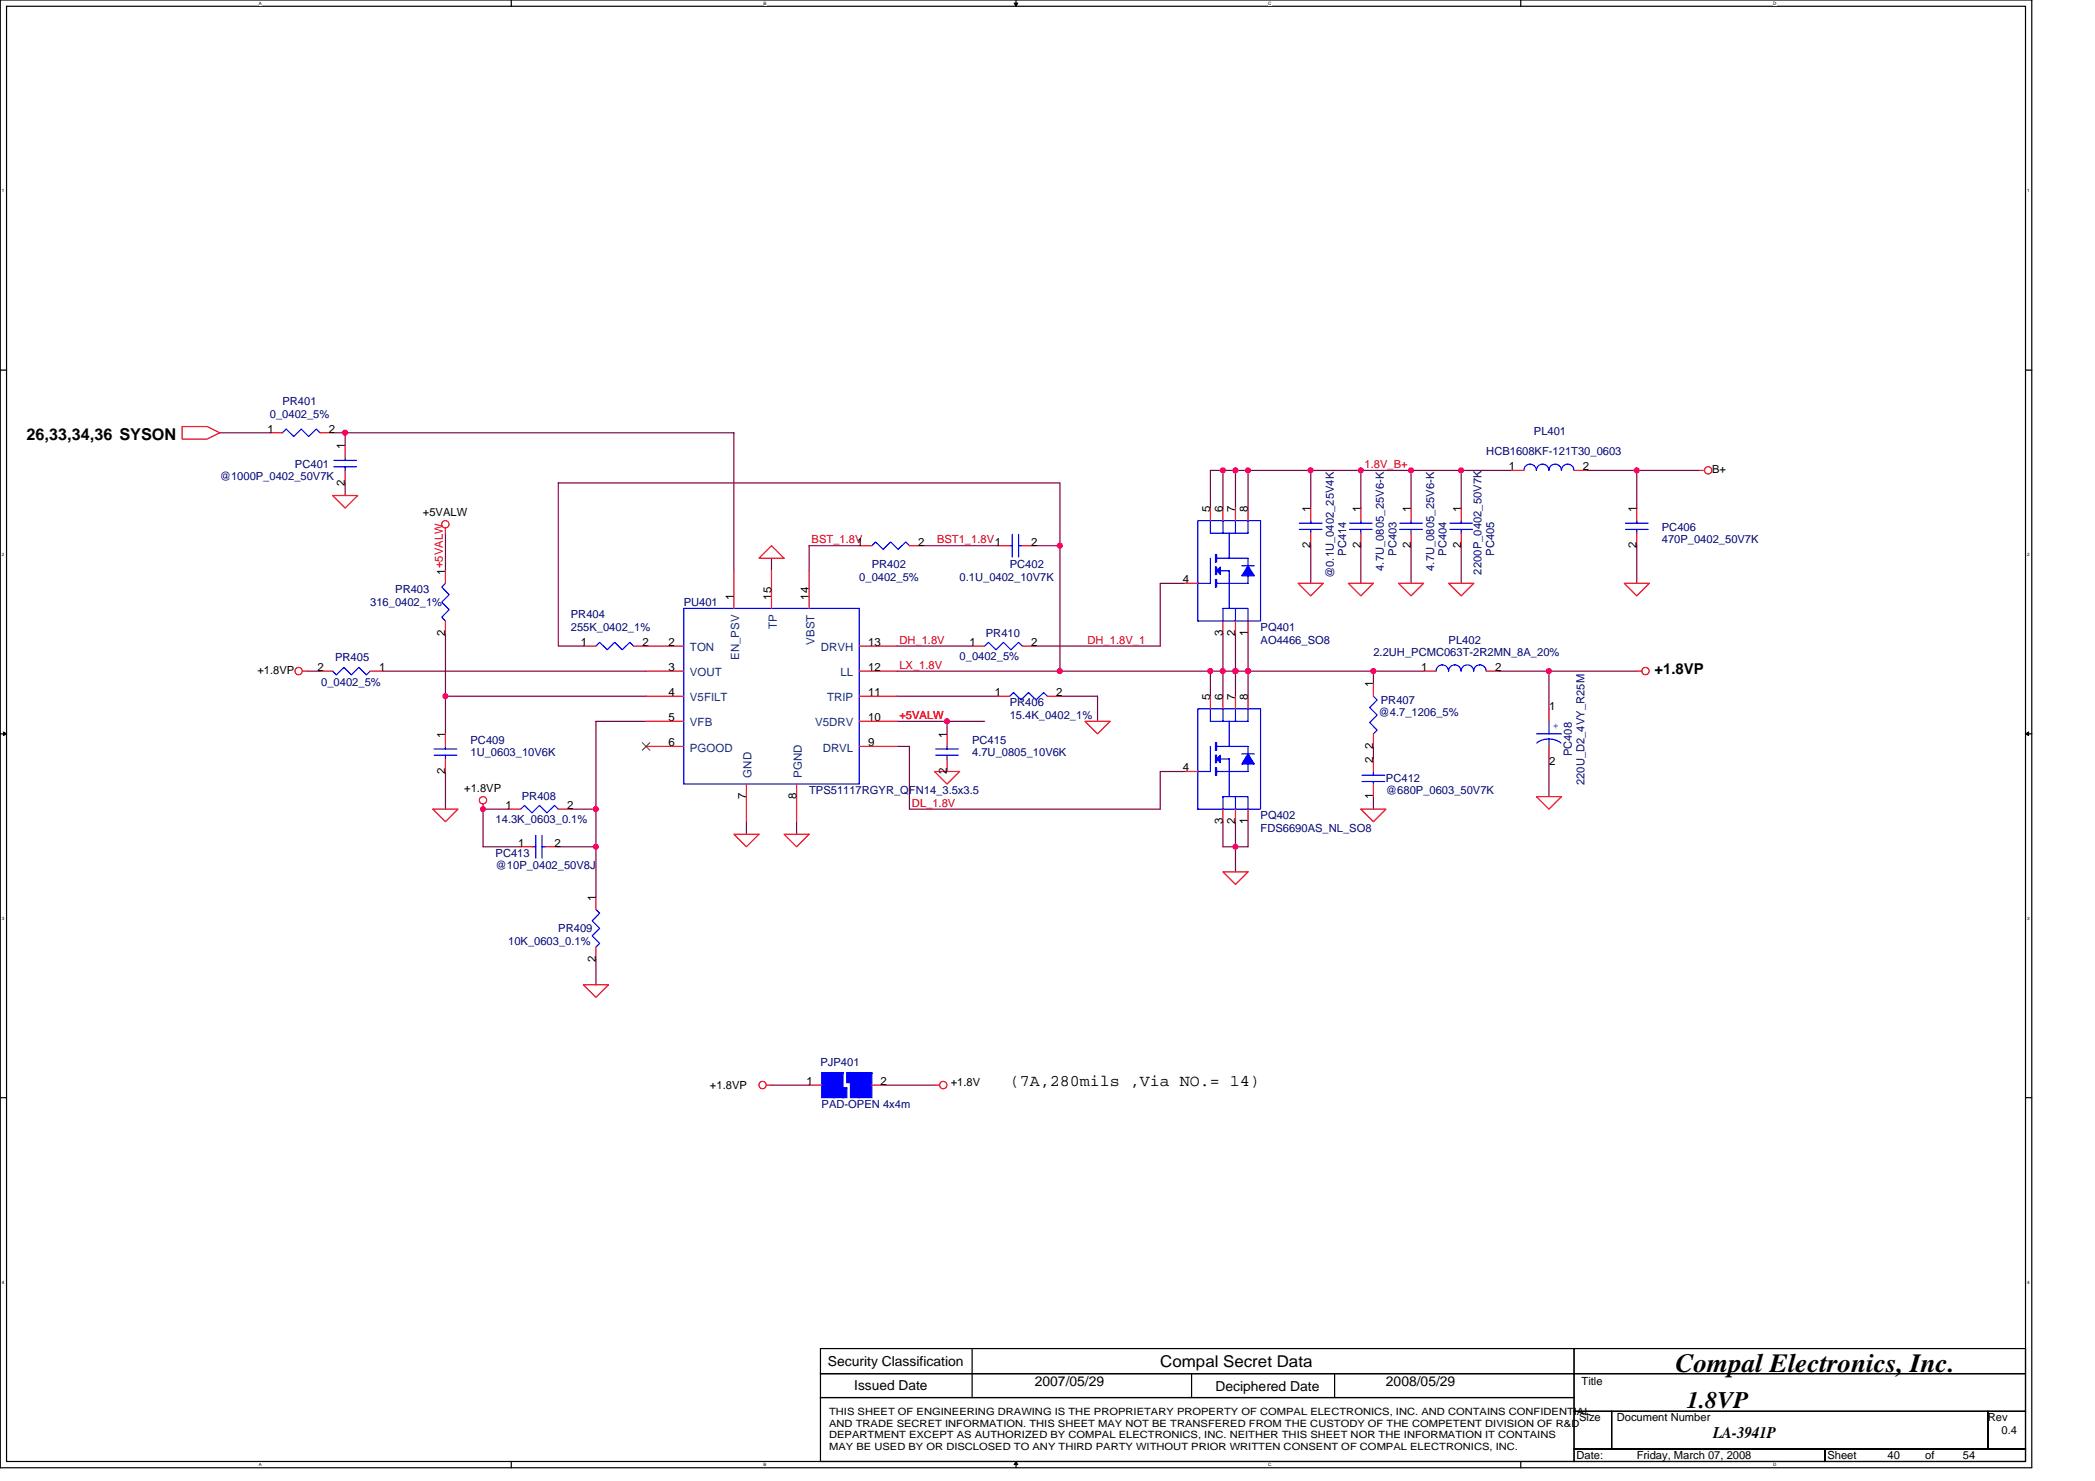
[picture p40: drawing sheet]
<svg xmlns="http://www.w3.org/2000/svg" width="297mm" height="210mm" viewBox="0 0 297 210" stroke-linecap="round" stroke-linejoin="round" font-family="sans-serif">
<defs><g id="words">
<text font-size="3.7" x="237.6" y="194.5">Compal Electronics, Inc.</text>
<text font-size="3.4" x="239.2" y="199.5">1.8VP</text>
<g font-size="2.3">
<text x="3.8" y="62.4">26,33,34,36 SYSON</text>
<text x="143.2" y="153.9">(7A,280mils ,Via NO.= 14)</text>
<text x="164.5" y="193.7">Compal Secret Data</text>
<text x="242.9" y="203.9">LA-3941P</text>
</g>
<text font-size="2.1" x="234.6" y="95.5">+1.8VP</text>
<g font-size="1.9">
<text x="117.4" y="193.6">Security Classification</text>
<text x="121.1" y="197">Issued Date</text>
<text x="146.7" y="196.4">2007/05/29</text>
<text x="172.3" y="197.2">Deciphered Date</text>
<text x="196.5" y="196.4">2008/05/29</text>
</g>
<g font-size="1.6" fill="#000080">
<text x="38.3" y="59.2">0_0402_5%</text>
<text x="40" y="57.4">PR401</text>
<text x="210.7" y="64.5">HCB1608KF-121T30_0603</text>
<text x="217.5" y="61.7">PL401</text>
<text x="31.2" y="68.1">@1000P_0402_50V7K</text>
<text x="41.8" y="66.3">PC401</text>
<text x="235.6" y="75.2">PC406</text>
<text x="235.6" y="77">470P_0402_50V7K</text>
<text x="121.8" y="82.3">0_0402_5%</text>
<text x="123.6" y="80.5">PR402</text>
<text x="136.1" y="82.3">0.1U_0402_10V7K</text>
<text x="143.2" y="80.5">PC402</text>
<text x="189.1" y="82" transform="rotate(-90 189.1 82)">@0.1U_0402_25V4K</text>
<text x="190.9" y="78.8" transform="rotate(-90 190.9 78.8)">PC414</text>
<text x="196.2" y="80.9" transform="rotate(-90 196.2 80.9)">4.7U_0805_25V6-K</text>
<text x="198" y="78.8" transform="rotate(-90 198 78.8)">PC403</text>
<text x="203.3" y="80.9" transform="rotate(-90 203.3 80.9)">4.7U_0805_25V6-K</text>
<text x="205.1" y="78.8" transform="rotate(-90 205.1 78.8)">PC404</text>
<text x="210.1" y="81.4" transform="rotate(-90 210.1 81.4)">2200P_0402_50V7K</text>
<text x="211.9" y="78.8" transform="rotate(-90 211.9 78.8)">PC405</text>
<text x="52.5" y="85.9">316_0402_1%</text>
<text x="56" y="84.1">PR403</text>
<text x="80.9" y="87.7">PR404</text>
<text x="80.9" y="89.4">255K_0402_1%</text>
<text x="96.9" y="85.9">PU401</text>
<text x="178.7" y="89.4">PQ401</text>
<text x="47.5" y="93.7">PR405</text>
<text x="136.1" y="93.5">0_0402_5%</text>
<text x="139.8" y="90.3">PR410</text>
<text x="178.7" y="91.2">AO4466_SO8</text>
<text x="194.7" y="93">2.2UH_PCMC063T-2R2MN_8A_20%</text>
<text x="205.4" y="91.2">PL402</text>
<text x="45.5" y="97.3">0_0402_5%</text>
<text x="143.2" y="100.1">PR406</text>
<text x="143.2" y="101.9">15.4K_0402_1%</text>
<text x="195.4" y="101.5">@4.7_1206_5%</text>
<text x="195.8" y="99.7">PR407</text>
<text x="66.7" y="105.4">PC409</text>
<text x="66.7" y="107.2">1U_0603_10V6K</text>
<text x="137.8" y="105.4">PC415</text>
<text x="137.8" y="107.2">4.7U_0805_10V6K</text>
<text x="222.9" y="107.2" transform="rotate(-90 222.9 107.2)">PC408</text>
<text x="74" y="113.4">PR408</text>
<text x="114.7" y="112.5">TPS51117RGYR_QFN14_3.5x3.5</text>
<text x="196.5" y="110.8">PC412</text>
<text x="196.5" y="112.5">@680P_0603_50V7K</text>
<text x="224.7" y="111.3" transform="rotate(-90 224.7 111.3)">220U_D2_4VY_R25M</text>
<text x="70.3" y="116.6">14.3K_0603_0.1%</text>
<text x="178.7" y="116.1">PQ402</text>
<text x="178.7" y="117.9">FDS6690AS_NL_SO8</text>
<text x="70.3" y="121.4">PC413</text>
<text x="70.3" y="123.2">@10P_0402_50V8J</text>
<text x="72" y="133.9">10K_0603_0.1%</text>
<text x="79.2" y="132.1">PR409</text>
<text x="116.3" y="151.1">PJP401</text>
<text x="116.5" y="157">PAD-OPEN 4x4m</text>
</g>
<g font-size="1.6">
<text x="37.9" y="61.3">1</text>
<text x="46.6" y="61.3">2</text>
<text x="48.9" y="63.6" transform="rotate(-90 48.9 63.6)">1</text>
<text x="48.9" y="68.8" transform="rotate(-90 48.9 68.8)">2</text>
<text x="213.9" y="66.7">1</text>
<text x="224.4" y="66.7">2</text>
<text x="242.7" y="67">B+</text>
<text x="60" y="73.1">+5VALW</text>
<text x="121.5" y="77.3">1</text>
<text x="130.2" y="77.3">2</text>
<text x="146.2" y="77.3">2</text>
<text x="171.6" y="72.5" transform="rotate(-90 171.6 72.5)">5</text>
<text x="173.4" y="72.5" transform="rotate(-90 173.4 72.5)">6</text>
<text x="175.2" y="72.5" transform="rotate(-90 175.2 72.5)">7</text>
<text x="176.9" y="72.5" transform="rotate(-90 176.9 72.5)">8</text>
<text x="185.8" y="77.7" transform="rotate(-90 185.8 77.7)">2</text>
<text x="185.8" y="72.5" transform="rotate(-90 185.8 72.5)">1</text>
<text x="192.9" y="77.7" transform="rotate(-90 192.9 77.7)">2</text>
<text x="192.9" y="72.5" transform="rotate(-90 192.9 72.5)">1</text>
<text x="200" y="77.7" transform="rotate(-90 200 77.7)">2</text>
<text x="200" y="72.5" transform="rotate(-90 200 72.5)">1</text>
<text x="207.2" y="77.7" transform="rotate(-90 207.2 77.7)">2</text>
<text x="207.2" y="72.5" transform="rotate(-90 207.2 72.5)">1</text>
<text x="232" y="77.7" transform="rotate(-90 232 77.7)">2</text>
<text x="232" y="72.5" transform="rotate(-90 232 72.5)">1</text>
<text x="63.1" y="81.4" transform="rotate(-90 63.1 81.4)">1+5VALW</text>
<text x="167.7" y="82.7">4</text>
<text x="104" y="85" transform="rotate(-90 104 85)">1</text>
<text x="109.4" y="85" transform="rotate(-90 109.4 85)">15</text>
<text x="114.7" y="85" transform="rotate(-90 114.7 85)">14</text>
<text x="36.5" y="95.5">+1.8VP</text>
<text x="45" y="95.1">2</text>
<text x="53.7" y="95.1">1</text>
<text x="63.1" y="90.2" transform="rotate(-90 63.1 90.2)">2</text>
<text x="82.4" y="91.5">1</text>
<text x="91.1" y="91.5">2</text>
<text x="94.8" y="95.1">3</text>
<text x="94.8" y="91.5">2</text>
<text x="123.1" y="95.1">12</text>
<text x="123.1" y="91.5">13</text>
<text x="137.5" y="91.5">1</text>
<text x="146.2" y="91.5">2</text>
<text x="173.4" y="90.2" transform="rotate(-90 173.4 90.2)">3</text>
<text x="175.2" y="90.2" transform="rotate(-90 175.2 90.2)">2</text>
<text x="176.9" y="90.2" transform="rotate(-90 176.9 90.2)">1</text>
<text x="201.5" y="95.1">1</text>
<text x="212" y="95.1">2</text>
<text x="94.8" y="98.7">4</text>
<text x="123.1" y="98.7">11</text>
<text x="141" y="98.7">1</text>
<text x="149.8" y="98.7">2</text>
<text x="171.6" y="99.2" transform="rotate(-90 171.6 99.2)">5</text>
<text x="173.4" y="99.2" transform="rotate(-90 173.4 99.2)">6</text>
<text x="175.2" y="99.2" transform="rotate(-90 175.2 99.2)">7</text>
<text x="176.9" y="99.2" transform="rotate(-90 176.9 99.2)">8</text>
<text x="194.7" y="97.4" transform="rotate(-90 194.7 97.4)">1</text>
<text x="219.6" y="100.6">1</text>
<text x="63.1" y="104.5" transform="rotate(-90 63.1 104.5)">1</text>
<text x="94.8" y="102.2">5</text>
<text x="94.8" y="105.8">6</text>
<text x="123.1" y="102.2">10</text>
<text x="123.1" y="105.8">9</text>
<text x="134.3" y="104.5" transform="rotate(-90 134.3 104.5)">1</text>
<text x="194.7" y="106.2" transform="rotate(-90 194.7 106.2)">2</text>
<text x="63.1" y="109.7" transform="rotate(-90 63.1 109.7)">2</text>
<text x="65.8" y="112.2">+1.8VP</text>
<text x="105.8" y="113.3" transform="rotate(-90 105.8 113.3)">7</text>
<text x="112.9" y="113.3" transform="rotate(-90 112.9 113.3)">8</text>
<text x="134.3" y="109.7" transform="rotate(-90 134.3 109.7)">2</text>
<text x="167.7" y="109.3">4</text>
<text x="194.7" y="113.3" transform="rotate(-90 194.7 113.3)">1</text>
<text x="194.7" y="108.1" transform="rotate(-90 194.7 108.1)">2</text>
<text x="219.6" y="108.5">2</text>
<text x="71.7" y="114.7">1</text>
<text x="73.5" y="120">1</text>
<text x="78.6" y="120">2</text>
<text x="80.4" y="114.7">2</text>
<text x="173.4" y="116.8" transform="rotate(-90 173.4 116.8)">3</text>
<text x="175.2" y="116.8" transform="rotate(-90 175.2 116.8)">2</text>
<text x="176.9" y="116.8" transform="rotate(-90 176.9 116.8)">1</text>
<text x="84.5" y="127.7" transform="rotate(-90 84.5 127.7)">1</text>
<text x="84.5" y="136.4" transform="rotate(-90 84.5 136.4)">2</text>
<text x="100.7" y="154.3">+1.8VP</text>
<text x="114.4" y="153.8">1</text>
<text x="124.9" y="153.8">2</text>
<text x="134.8" y="154">+1.8V</text>
<text x="224.2" y="196.3">Title</text>
<text x="223.9" y="201.4">Size</text>
<text x="229.2" y="201.4">Document Number</text>
<text x="281.9" y="201.4">Rev</text>
<text x="283.8" y="203.2">0.4</text>
<text x="223.5" y="206.8">Date:</text>
<text x="232.1" y="206.8">Friday, March 07, 2008</text>
<text x="259.1" y="206.8">Sheet</text>
<text x="267.6" y="206.8">40</text>
<text x="273" y="206.8">of</text>
<text x="278.3" y="206.8">54</text>
</g>
<g font-size="1.6" fill="#f00">
<text x="193.5" y="66.3">1.8V_B+</text>
<text x="115.1" y="77">BST_1.8V</text>
<text x="132.9" y="77">BST1_1.8V1</text>
<text x="127.5" y="91.2">DH_1.8V</text>
<text x="127.5" y="94.8">LX_1.8V</text>
<text x="154.2" y="91.2">DH_1.8V_1</text>
<text x="127.5" y="101.9">+5VALW</text>
<text x="129.3" y="114.3">DL_1.8V</text>
</g>
<g font-size="1.6" fill="#004080">
<text x="110.1" y="89.2" transform="rotate(-90 110.1 89.2)">TP</text>
<text x="97.8" y="95.8">VOUT</text>
<text x="97.8" y="92.3">TON</text>
<text x="104.8" y="93.5" transform="rotate(-90 104.8 93.5)">EN_PSV</text>
<text x="115.5" y="91.4" transform="rotate(-90 115.5 91.4)">VBST</text>
<text x="116.4" y="92.3">DRVH</text>
<text x="119.2" y="95.8">LL</text>
<text x="97.8" y="99.4">V5FILT</text>
<text x="117.3" y="99.4">TRIP</text>
<text x="97.8" y="103">VFB</text>
<text x="97.8" y="106.5">PGOOD</text>
<text x="115.6" y="103">V5DRV</text>
<text x="116.6" y="106.5">DRVL</text>
<text x="106.6" y="110.2" transform="rotate(-90 106.6 110.2)">GND</text>
<text x="113.7" y="110.2" transform="rotate(-90 113.7 110.2)">PGND</text>
</g>
<text font-size="1.6" fill="#00f" x="220.2" y="103.3">+</text>
<g font-size="1.4">
<text x="117.6" y="200.6">THIS SHEET OF ENGINEERING DRAWING IS THE PROPRIETARY PROPERTY OF COMPAL ELECTRONICS, INC. AND CONTAINS CONFIDENTIAL</text>
<text x="117.6" y="202.2">AND TRADE SECRET INFORMATION. THIS SHEET MAY NOT BE TRANSFERED FROM THE CUSTODY OF THE COMPETENT DIVISION OF R&amp;D</text>
<text x="117.6" y="203.8">DEPARTMENT EXCEPT AS AUTHORIZED BY COMPAL ELECTRONICS, INC. NEITHER THIS SHEET NOR THE INFORMATION IT CONTAINS</text>
<text x="117.6" y="205.5">MAY BE USED BY OR DISCLOSED TO ANY THIRD PARTY WITHOUT PRIOR WRITTEN CONSENT OF COMPAL ELECTRONICS, INC.</text>
</g>
<g font-size=".6">
<text x="36.7" y=".7">A</text>
<text x="108.3" y=".7">B</text>
<text x="179.8" y=".7">C</text>
<text x="251.4" y=".7">D</text>
<text x=".3" y="27.2">1</text>
<text x="287.4" y="27.2">1</text>
<text x=".3" y="78.8">2</text>
<text x="287.4" y="78.8">2</text>
<text x=".3" y="130.4">3</text>
<text x="287.4" y="130.4">3</text>
<text x=".3" y="181.9">4</text>
<text x="287.4" y="181.9">4</text>
<text x="36.7" y="207.8">A</text>
<text x="108.3" y="207.8">B</text>
<text x="179.8" y="207.8">C</text>
<text x="251.4" y="207.8">D</text>
</g>
</g></defs>
<path d="M0 0h288.1v208h-288.1zM.9 .9h286.3v206.2h-286.3z" fill="none" stroke="#000" stroke-width=".17"/>
<g fill="#fff">
<path d="M36.7 .1h.4v.7h-.4z"/>
<path d="M36.7 207.2h.4v.7h-.4z"/>
</g>
<path d="M72.5 0v.9M72.5 207.1v.9" fill="none" stroke="#000" stroke-width=".17"/>
<g fill="#fff">
<path d="M108.3 .1h.4v.7h-.4z"/>
<path d="M108.3 207.2h.4v.7h-.4z"/>
</g>
<path d="M144.1 0v.9M144.1 207.1v.9" fill="none" stroke="#000" stroke-width=".17"/>
<path d="M143.8 .4h.5l-.2 .5zM144.1 207.1l.2 .5h-.5z" fill="#000" stroke="#000" stroke-width=".14"/>
<g fill="#fff">
<path d="M179.8 .1h.5v.7h-.5z"/>
<path d="M179.8 207.2h.5v.7h-.5z"/>
</g>
<path d="M215.6 0v.9M215.6 207.1v.9" fill="none" stroke="#000" stroke-width=".17"/>
<g fill="#fff">
<path d="M251.4 .1h.4v.7h-.4z"/>
<path d="M251.4 207.2h.4v.7h-.4z"/>
<path d="M.3 26.7h.3v.7h-.3z"/>
<path d="M287.4 26.7h.4v.7h-.4z"/>
<path d="M.3 78.2h.3v.7h-.3z"/>
<path d="M287.4 78.2h.4v.7h-.4z"/>
</g>
<path d="M0 52.5h.9M287.2 52.5h.9" fill="none" stroke="#000" stroke-width=".17"/>
<g fill="#fff">
<path d="M.3 129.8h.3v.7h-.3z"/>
<path d="M287.4 129.8h.4v.7h-.4z"/>
</g>
<path d="M0 104h.9M287.2 104h.9" fill="none" stroke="#000" stroke-width=".17"/>
<path d="M.5 103.7l.4 .3-.4 .3zM287.2 104l.4-.3v.6z" fill="#000" stroke="#000" stroke-width=".14"/>
<g fill="#fff">
<path d="M.3 181.4h.3v.7h-.3z"/>
<path d="M287.4 181.4h.4v.7h-.4z"/>
</g>
<g fill="none" stroke="#000" stroke-width=".17">
<path d="M0 155.6h.9M287.2 155.6h.9M116.3 191.1h106.9v3.6h-106.9zM116.3 194.7h106.9v3.4h-106.9zM116.3 198.1h106.9v9h-106.9zM137.8 191.1v7M168.9 194.7v3.4M189.2 194.7v3.4M223.2 191.1h64v3.6h-64zM223.2 194.7h64v5.3h-64zM223.2 200h5.3v5.4h-5.3zM223.2 205.4h35.5v1.7h-35.5z"/>
<path d="M228.5 200h53.4v5.4h-53.4zM258.7 205.4h28.5v1.7h-28.5zM281.9 200h5.3v5.4h-5.3z"/>
</g>
<g fill="none" stroke="#800040" stroke-width=".17">
<path d="M31.2 61.3h7.1M47.2 61.3h1.7v1.8M48.9 61.3h55.2v19.6M48.9 68.5v1.7M63.2 75.6v5.3M109.4 79.1v1.8M121.8 77.3h-7.1v3.6M130.7 77.3h10.7M146.7 77.3h3.6M173.4 66.7v5.3M175.2 66.7v5.3M177 66.7h8.8v5.3"/>
<path d="M177 66.7h-5.4v5.3M177 66.7v5.3M185.8 66.7h28.5M185.8 77.3v5.4M193 66.7v5.3M193 77.3v5.4M200.1 66.7v5.3M200.1 77.3v5.4M207.2 66.7v5.3M207.2 77.3v5.4M225 66.7h16M232.1 66.7v5.3"/>
<path d="M232.1 77.3v5.4M43.6 95.1h1.8M54.3 95.1h37.3M63.2 89.8v14.2M63.2 98.7h28.4M82.7 91.6h-3.5v-23.1h71.1v26.6M127.2 95.1h67.5v1.8M127.2 98.7h14.2M127.2 91.6h10.6M150.3 98.7h5.3v3.5M168.1 82.7h-3.6v8.9h-17.8M171.6 95.1v3.6"/>
<path d="M173.4 89.8v8.9M175.2 89.8v8.9M177 89.8v8.9M194.7 95.1h7.1M212.5 95.1h19.6M219.6 95.1v5.4M63.2 109.3v5.4M72 114.7h-3.5v5.3h5.3M80.9 114.7h3.6v5.3M91.6 102.2h-7.1v12.5M105.8 116.5v1.7M112.9 116.5v1.7"/>
<path d="M127.2 105.8h1.7v8.9h35.6v-5.4h3.6M127.2 102.2h12.4M134.3 102.2v1.8M173.4 116.5v3.5h3.6v-3.5M175.2 116.5v7.1M194.7 105.8v1.8M194.7 112.9v1.8M219.6 107.6v5.3M79.2 120h5.3M84.5 120v7.1M84.5 136v3.6M109.4 153.8h5.3"/>
<path d="M125.4 153.8h7.1"/>
</g>
<g fill="#f0f" stroke="#f0f" stroke-width=".17">
<circle cx="48.9" cy="61.3" r=".35"/>
<circle cx="84.5" cy="120" r=".35"/>
<circle cx="68.5" cy="114.7" r=".35"/>
<circle cx="84.5" cy="114.7" r=".35"/>
<circle cx="63.1" cy="98.7" r=".35"/>
<circle cx="173.4" cy="95.1" r=".35"/>
<circle cx="232.1" cy="66.7" r=".35"/>
<circle cx="207.2" cy="66.7" r=".35"/>
<circle cx="185.8" cy="66.7" r=".35"/>
<circle cx="175.2" cy="66.7" r=".35"/>
<circle cx="176.9" cy="66.7" r=".35"/>
<circle cx="175.2" cy="95.1" r=".35"/>
<circle cx="176.9" cy="95.1" r=".35"/>
<circle cx="194.7" cy="95.1" r=".35"/>
<circle cx="219.6" cy="95.1" r=".35"/>
<circle cx="175.2" cy="120" r=".35"/>
<circle cx="200.1" cy="66.7" r=".35"/>
<circle cx="192.9" cy="66.7" r=".35"/>
<circle cx="171.6" cy="95.1" r=".35"/>
<circle cx="173.4" cy="66.7" r=".35"/>
<circle cx="150.3" cy="95.1" r=".35"/>
<circle cx="150.3" cy="77.3" r=".35"/>
<circle cx="134.3" cy="102.2" r=".35"/>
</g>
<g fill="none" stroke="#f00" stroke-width=".17">
<path d="M25.8 60.5h3.6l1.8 .8-1.8 .9h-3.6zM38.3 61.3h1.7M45.4 61.3h1.8M47.2 70.2h3.5l-1.8 1.8zM48.9 63.1v1.8M48.9 66.7v1.8M63.2 74.8v.8M107.6 79.1l1.8-1.8 1.8 1.8zM121.8 77.3h1.8M128.9 77.3h1.8M141.4 77.3h1.8M144.9 77.3h1.8"/>
<path d="M171.6 72v1.8M173.4 72v1.8M175.2 72v1.8M177 72v1.8M185.8 72v1.8M185.8 75.6v1.7M193 72v1.8M193 75.6v1.7M200.1 72v1.8M200.1 75.6v1.7M207.2 72v1.8M207.2 75.6v1.7"/>
<path d="M214.3 66.7h1.8M223.2 66.7h1.8M232.1 72v1.8M232.1 75.6v1.7M241 66.7h.7M42.9 95.1h.7M45.4 95.1h1.8M52.5 95.1h1.8M63.2 80.9v1.8M63.2 88v1.8M82.7 91.6h1.8M89.8 91.6h7.1"/>
<path d="M91.6 95.1h5.3M91.6 98.7h5.3M104.1 80.9v5.3M109.4 80.9v5.3M114.7 80.9v5.3M121.8 91.6h5.4M121.8 95.1h5.4M121.8 98.7h5.4M137.8 91.6h1.8M141.4 98.7h1.8M144.9 91.6h1.8M148.5 98.7h1.8"/>
<path d="M168.1 82.7h1.7M171.6 98.7v1.8M173.4 88v1.8M173.4 98.7v1.8M175.2 88v1.8M175.2 98.7v1.8M177 88v1.8M177 98.7v1.8M184.1 82.7h3.5l-1.8 1.8zM191.2 82.7h3.5l-1.7 1.8zM194.7 96.9v1.8M198.3 82.7h3.5l-1.7 1.8z"/>
<path d="M201.8 95.1h1.8M205.4 82.7h3.6l-1.8 1.8zM210.7 95.1h1.8M230.3 82.7h3.5l-1.7 1.8zM232.1 95.1h.7M61.4 114.7h3.5l-1.7 1.8zM63.2 104v1.8M63.2 107.6v1.7M68.5 114v.7M72 114.7h1.8M79.2 114.7h1.7M91.6 102.2h5.3"/>
<path d="M91.6 105.8h5.3M104.1 118.2h3.5l-1.8 1.8zM105.8 111.1v5.4M111.2 118.2h3.5l-1.8 1.8zM112.9 111.1v5.4M121.8 102.2h5.4M121.8 105.8h5.4M132.5 109.3h3.6l-1.8 1.8zM134.3 104v1.8M134.3 107.6v1.7M153.8 102.2h3.6l-1.8 1.8zM168.1 109.3h1.7"/>
<path d="M173.4 114.7v1.8M175.2 114.7v1.8M177 114.7v1.8M193 114.7h3.5l-1.8 1.8zM194.7 104v1.8M194.7 107.6v1.7M194.7 111.1v1.8M217.8 112.9h3.6l-1.8 1.8zM219.6 100.5v1.7M219.6 105.8v1.8M73.8 120h1.8M77.4 120h1.8"/>
<path d="M82.7 139.6h3.6l-1.8 1.8zM84.5 127.1v1.8M84.5 134.2v1.8M173.4 123.6h3.6l-1.8 1.7zM108.7 153.8h.7M114.7 153.8h1.8M123.6 153.8h1.8M132.5 153.8h.7"/>
<circle cx="63.1" cy="74.3" r=".52"/>
<circle cx="242.2" cy="66.7" r=".52"/>
<circle cx="42.3" cy="95.1" r=".52"/>
<circle cx="233.3" cy="95.1" r=".52"/>
<circle cx="68.5" cy="113.4" r=".52"/>
<circle cx="108.1" cy="153.8" r=".52"/>
<circle cx="133.7" cy="153.8" r=".52"/>
</g>
<g fill="none" stroke="#00f" stroke-width=".17">
<path d="M40 61.3l.6-.5 1.1 1.1 1-1.1 1.1 1.1 1-1.1 .6 .5M47.3 66.1h3.2M47.3 65.3h3.2M48.9 64.9v.4M48.9 66.1v.6M123.6 77.3l.5-.5 1.1 1.1 1.1-1.1 1 1.1 1.1-1.1 .5 .5M143.2 77.3h.3M143.5 75.7v3.3M144.4 77.3h.5M144.4 75.7v3.3M169.8 73.8h8.9v14.2h-8.9zM171.6 73.8v1.8h5.4v-1.8"/>
<path d="M171.6 79.1v3.6h-1.8M172.3 78.6h.2v1.1h-.2zM172.5 79.1h4.5v1.1M173.4 73.8v1.8M174.3 75.6v3.5M175.2 73.8v1.8M184.2 75h3.2M184.2 74.1h3.2M185.8 73.8v.3M185.8 75v.6M191.3 75h3.3M191.3 74.1h3.3"/>
<path d="M193 73.8v.3M193 75v.6M198.5 75h3.2M198.5 74.1h3.2M200.1 73.8v.3M200.1 75v.6M205.6 75h3.2M205.6 74.1h3.2M207.2 73.8v.3M207.2 75v.6M216.1 66.7a.88 .88 0 0 1 .8-.9 .88 .88 0 0 1 .9 .9M217.8 66.7a.88 .88 0 0 1 .9-.9 .88 .88 0 0 1 .9 .9"/>
<path d="M219.6 66.7a.88 .88 0 0 1 .9-.9 .88 .88 0 0 1 .9 .9M221.4 66.7a.88 .88 0 0 1 .9-.9 .88 .88 0 0 1 .9 .9M230.5 75h3.2M230.5 74.1h3.2M232.1 73.8v.3M232.1 75v.6M47.2 95.1l.5 .6 1.1-1.1 1 1.1 1.1-1.1 1.1 1.1 .5-.6M63.2 82.7l-.6 .5 1.1 1.1-1.1 1 1.1 1.1-1.1 1.1 .6 .5M84.5 91.6l.5-.6 1.1 1.1 1.1-1.1 1 1.1 1.1-1.1 .5 .6M96.9 86.2h24.9v24.9h-24.9zM139.6 91.6l.5-.6 1.1 1.1 1.1-1.1 1 1.1 1.1-1.1 .5 .6M143.2 98.7l.5-.6 1.1 1.1 1-1.1 1.1 1.1 1.1-1.1 .5 .6"/>
<path d="M172.3 82.1h.2v1.1h-.2zM172.3 80.4h.2v1h-.2zM173 80.9h1.3v5.3M175.2 86.2h1.8v1.8M175.2 86.2v1.8M175.2 86.2h-1.8v1.8M176.1 80.2h1.7M177 81.6v1.1h-4.5M194.7 98.7l.6 .5-1.1 1.1 1.1 1-1.1 1.1 1.1 1.1-.6 .5M203.6 95.1a.88 .88 0 0 1 .9-.9 .88 .88 0 0 1 .9 .9M205.4 95.1a.88 .88 0 0 1 .9-.9 .88 .88 0 0 1 .9 .9M207.2 95.1a.88 .88 0 0 1 .9-.9 .88 .88 0 0 1 .8 .9"/>
<path d="M209 95.1a.88 .88 0 0 1 .8-.9 .88 .88 0 0 1 .9 .9M61.5 107h3.3M61.5 106.2h3.3M63.2 105.8v.4M63.2 107v.6M73.8 114.7l.6-.5 1 1 1.1-1 1.1 1 1-1 .6 .5M76 118.4v3.2M76.9 118.4v3.2M132.7 107h3.2M132.7 106.2h3.2M134.3 105.8v.4M134.3 107v.6"/>
<path d="M169.8 100.5h8.9v14.2h-8.9zM171.6 100.5v1.7h5.4v-1.7M171.6 105.8v3.5h-1.8M172.3 108.8h.2v1.1h-.2zM172.3 107h.2v1.1h-.2zM172.3 105.3h.2v1h-.2zM172.5 105.8h4.5v1M173 107.6h1.3v5.3M173.4 100.5v1.7M174.3 102.2v3.6M175.2 112.9h1.8v1.8M175.2 100.5v1.7"/>
<path d="M175.2 112.9v1.8M175.2 112.9h-1.8v1.8M176.1 106.8h1.7M177 108.3v1h-4.5M193.1 109.9h3.2M193.1 110.8h3.2M194.7 109.3v.6M194.7 110.8v.3M217.8 104h3.6M217.9 105.3a2.86 2.86 0 0 1 3.4 0M219.6 102.2v1.8M219.6 104.7v1.1"/>
<path d="M75.6 120h.4M76.9 120h.5M84.5 128.9l.5 .5-1 1.1 1 1.1-1 1 1 1.1-.5 .5"/>
</g>
<g fill="#00f" stroke="#00f" stroke-width=".17">
<path d="M116.5 152v3.6h1.8v-3.6z" fill-rule="evenodd"/>
<path d="M121.8 152v3.6h1.8v-3.6z" fill-rule="evenodd"/>
<path d="M118.3 152v3.6h1.2v-3.6z" fill-rule="evenodd"/>
<path d="M119.5 154.2v1.4h.6v-1.4z" fill-rule="evenodd"/>
<path d="M120.1 152v1.4h.5v-1.4z" fill-rule="evenodd"/>
<path d="M120.6 152v3.6h1.2v-3.6z" fill-rule="evenodd"/>
<path d="M177 80.2l.8 1.4h-1.7z" fill-rule="evenodd"/>
<path d="M172.5 80.9l.5-.5v1z" fill-rule="evenodd"/>
<path d="M177 106.8l.8 1.5h-1.7z" fill-rule="evenodd"/>
<path d="M172.5 107.6l.5-.6v1.1z" fill-rule="evenodd"/>
</g>
<path d="M91.1 105.3l1.1 1M92.1 105.3l-1 1" fill="none" stroke="#804000" stroke-width=".14"/>
<use href="#words"/>
</svg>
